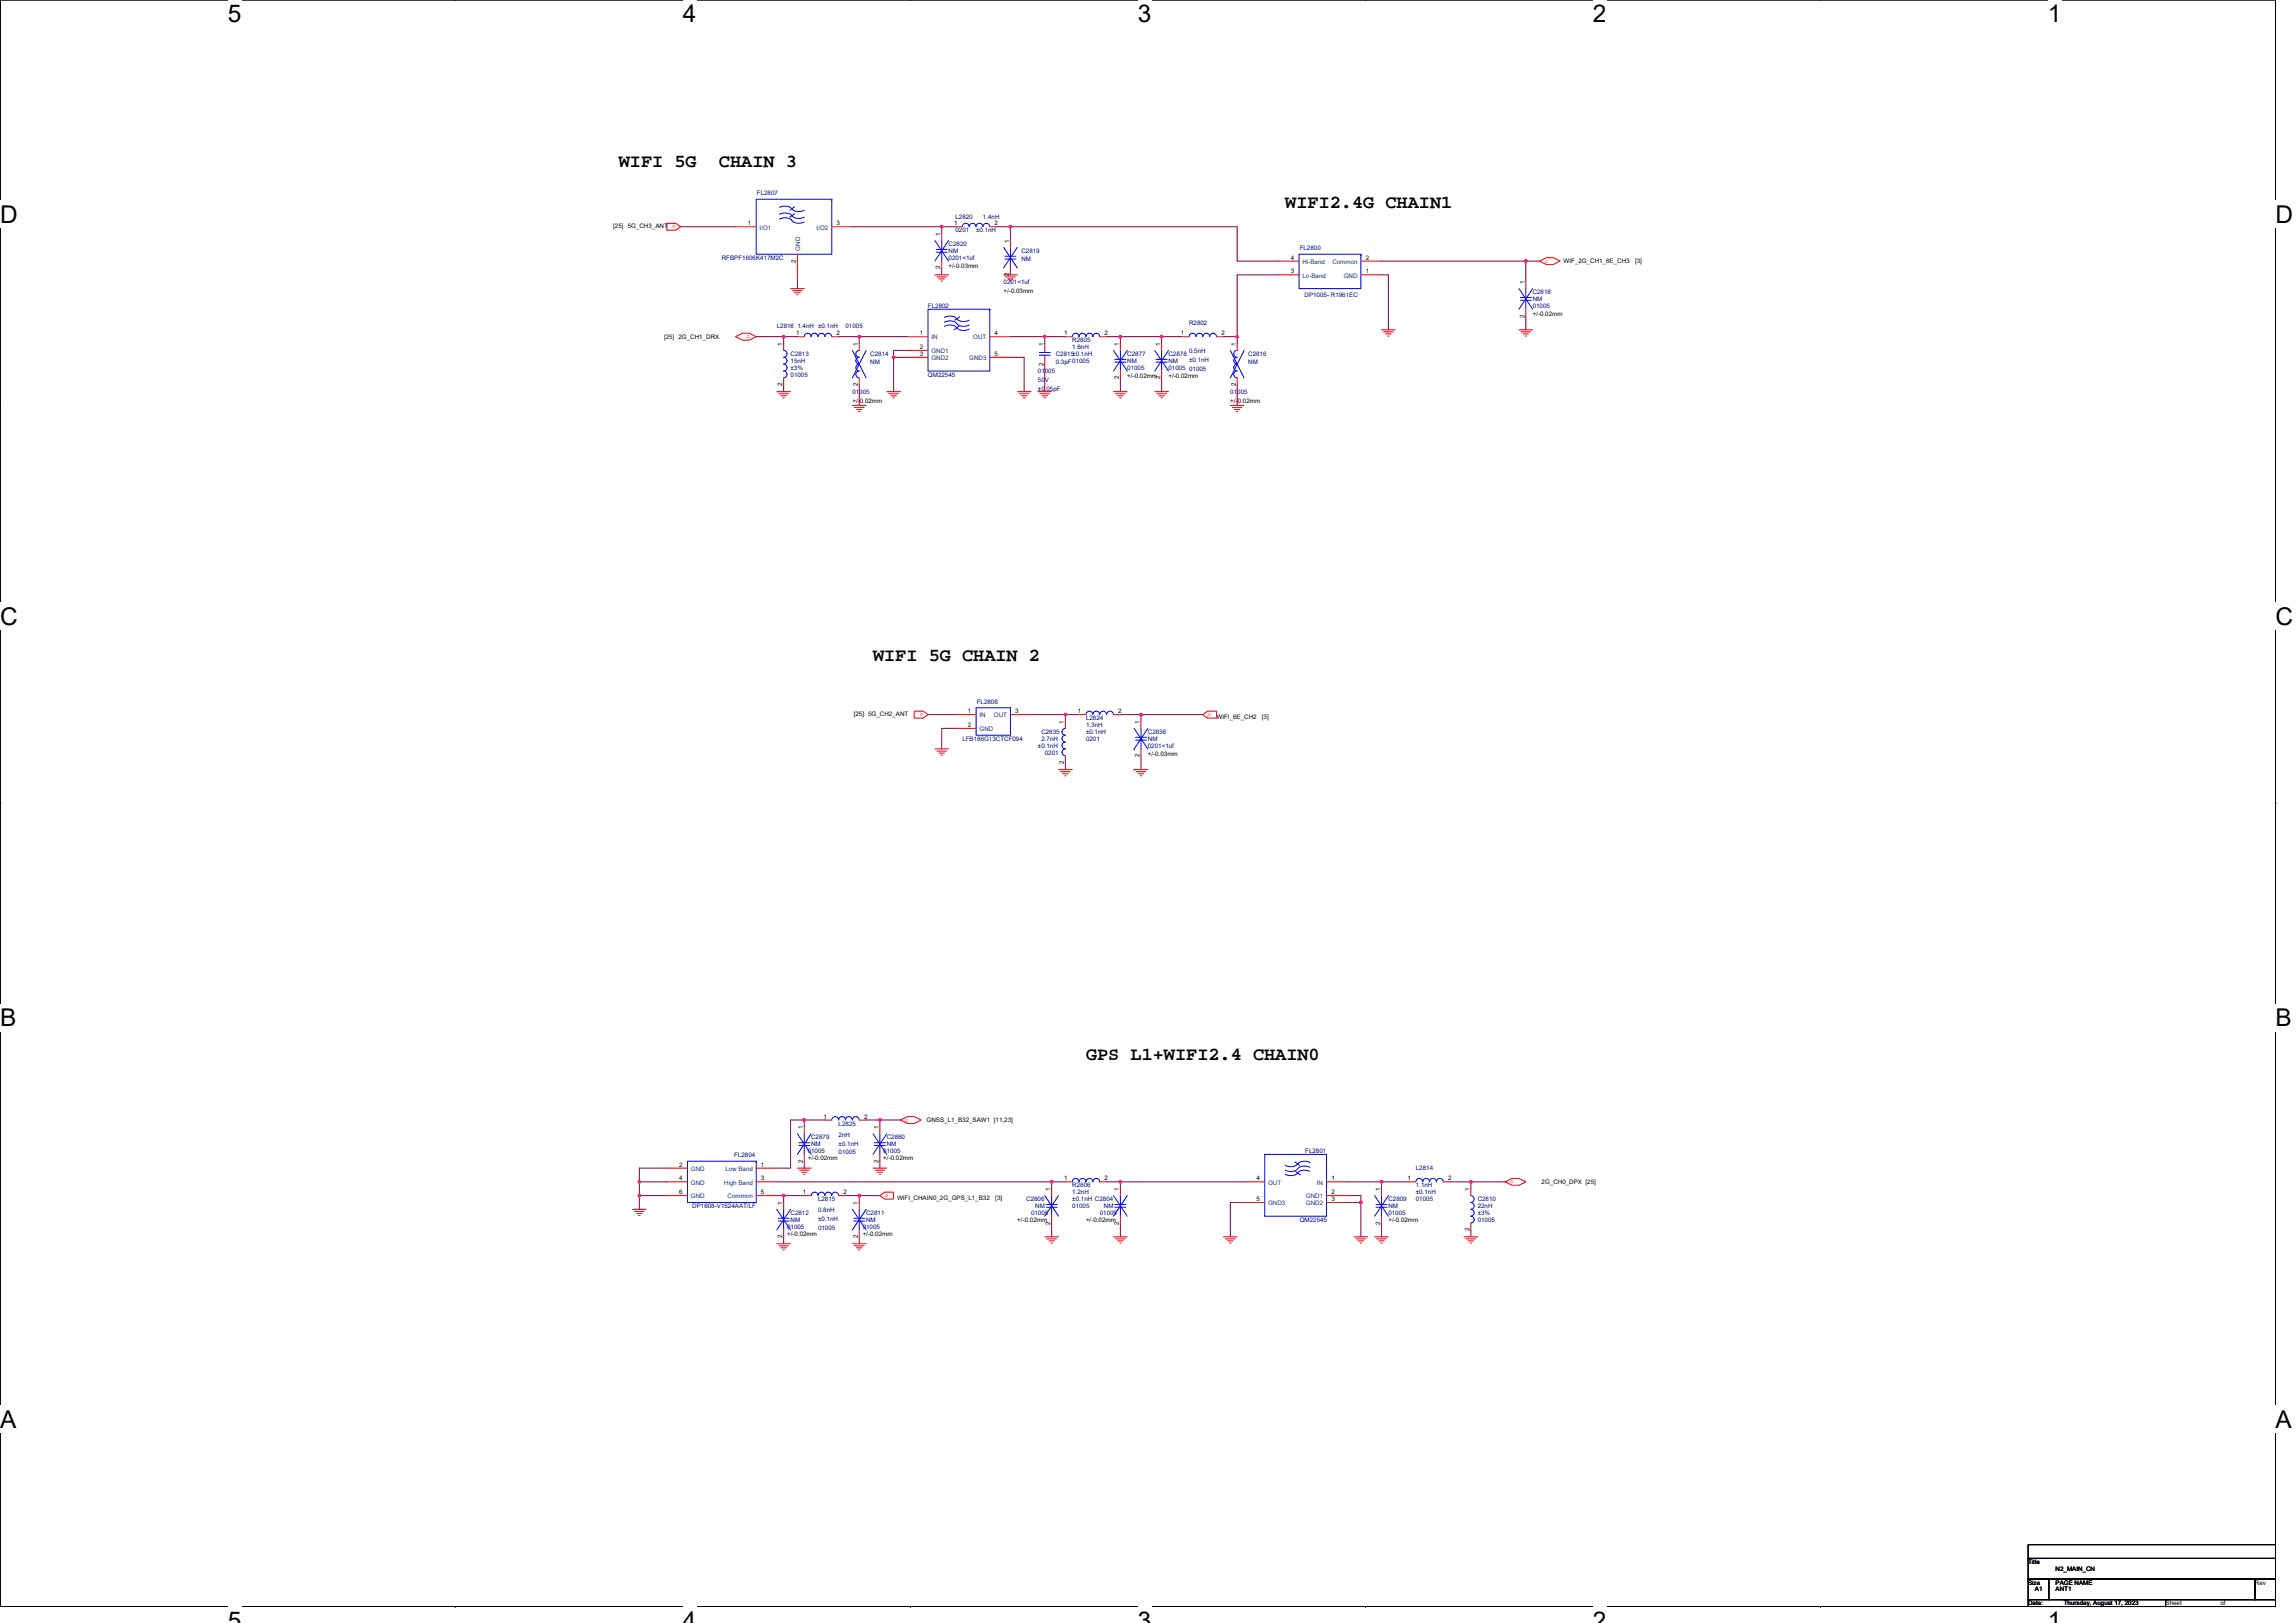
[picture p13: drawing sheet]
<svg xmlns="http://www.w3.org/2000/svg" width="297mm" height="210mm" viewBox="0 0 297 210" stroke-linecap="round" stroke-linejoin="round" font-family="sans-serif">
<defs><g id="words">
<g font-size="3.2">
<text x="29.5" y="2.9">5</text>
<text x="88.3" y="2.9">4</text>
<text x="147.2" y="2.9">3</text>
<text x="206.1" y="2.9">2</text>
<text x="264.9" y="2.9">1</text>
<text x="0" y="28.8">D</text>
<text x="294.4" y="28.8">D</text>
<text x="0" y="80.8">C</text>
<text x="294.4" y="80.8">C</text>
<text x="0" y="132.8">B</text>
<text x="294.4" y="132.8">B</text>
<text x="0" y="184.7">A</text>
<text x="294.4" y="184.7">A</text>
<text x="29.5" y="210.7">5</text>
<text x="88.3" y="210.7">4</text>
<text x="147.2" y="210.7">3</text>
<text x="206.1" y="210.7">2</text>
<text x="264.9" y="210.7">1</text>
</g>
<g font-size="2.4">
<text x="80.1" y="21.6">WIFI 5G</text>
<text x="93" y="21.6">CHAIN 3</text>
<text x="166.3" y="26.9">WIFI2.4G CHAIN1</text>
<text x="112.9" y="85.6">WIFI 5G CHAIN 2</text>
<text x="140.5" y="137.1">GPS L1+WIFI2.4 CHAIN0</text>
</g>
<g font-size=".8">
<text x="79.3" y="29.5">[25] 5G_CH3_ANT</text>
<text x="96.8" y="29.2">1</text>
<text x="108.2" y="29.2">3</text>
<text x="123.4" y="29.2">1</text>
<text x="128.7" y="29.2">2</text>
<text x="103" y="34" transform="rotate(-90 103 34)">2</text>
<text x="121.6" y="34.9" transform="rotate(-90 121.6 34.9)">2</text>
<text x="121.6" y="30.5" transform="rotate(-90 121.6 30.5)">1</text>
<text x="122.7" y="34.7">+/-0.03mm</text>
<text x="130.5" y="35.7" transform="rotate(-90 130.5 35.7)">2</text>
<text x="130.5" y="31.4" transform="rotate(-90 130.5 31.4)">1</text>
<text x="167" y="33.6">4</text>
<text x="167" y="35.4">3</text>
<text x="176.7" y="35.4">1</text>
<text x="176.7" y="33.6">2</text>
<text x="202.3" y="34.1">WIF_2G_CH1_6E_CH3</text>
<text x="211.5" y="34.1">[3]</text>
<text x="129.8" y="37.9">+/-0.03mm</text>
<text x="197.2" y="41.1" transform="rotate(-90 197.2 41.1)">2</text>
<text x="197.2" y="36.7" transform="rotate(-90 197.2 36.7)">1</text>
<text x="198.3" y="40.9">+/-0.02mm</text>
<text x="85.9" y="43.8">[25] 2G_CH1_DRX</text>
<text x="101.2" y="44.7" transform="rotate(-90 101.2 44.7)">1</text>
<text x="103" y="43.4">1</text>
<text x="108.2" y="43.4">2</text>
<text x="111" y="44.7" transform="rotate(-90 111 44.7)">1</text>
<text x="119" y="43.4">1</text>
<text x="119" y="46">3</text>
<text x="119" y="45.2">2</text>
<text x="128.7" y="43.4">4</text>
<text x="128.7" y="46">5</text>
<text x="135" y="47.3" transform="rotate(-90 135 47.3)">2</text>
<text x="135" y="44.7" transform="rotate(-90 135 44.7)">1</text>
<text x="137.7" y="43.4">1</text>
<text x="142.9" y="43.4">2</text>
<text x="144.8" y="44.7" transform="rotate(-90 144.8 44.7)">1</text>
<text x="150.1" y="44.7" transform="rotate(-90 150.1 44.7)">1</text>
<text x="152.8" y="43.4">1</text>
<text x="158" y="43.4">2</text>
<text x="159.9" y="44.7" transform="rotate(-90 159.9 44.7)">1</text>
<text x="101.2" y="50" transform="rotate(-90 101.2 50)">2</text>
<text x="110.3" y="52.1">+/-0.02mm</text>
<text x="111" y="50" transform="rotate(-90 111 50)">2</text>
<text x="144.8" y="49.1" transform="rotate(-90 144.8 49.1)">2</text>
<text x="145.8" y="48.9">+/-0.02mm</text>
<text x="150.1" y="49.1" transform="rotate(-90 150.1 49.1)">2</text>
<text x="151.2" y="48.9">+/-0.02mm</text>
<text x="159.2" y="52.1">+/-0.02mm</text>
<text x="159.9" y="50" transform="rotate(-90 159.9 50)">2</text>
<text x="110.5" y="92.6">[25] 5G_CH2_ANT</text>
<text x="125.2" y="92.3">1</text>
<text x="125.2" y="94.1">2</text>
<text x="131.3" y="92.3">3</text>
<text x="137.6" y="93.6" transform="rotate(-90 137.6 93.6)">1</text>
<text x="139.4" y="92.3">1</text>
<text x="144.7" y="92.3">2</text>
<text x="147.4" y="93.6" transform="rotate(-90 147.4 93.6)">1</text>
<text x="157.4" y="93">WIFI_6E_CH2</text>
<text x="163.3" y="93">[3]</text>
<text x="137.6" y="98.9" transform="rotate(-90 137.6 98.9)">2</text>
<text x="147.4" y="98" transform="rotate(-90 147.4 98)">2</text>
<text x="148.5" y="97.8">+/-0.03mm</text>
<text x="103.9" y="146.1" transform="rotate(-90 103.9 146.1)">1</text>
<text x="106.5" y="144.7">1</text>
<text x="111.8" y="144.7">2</text>
<text x="113.6" y="146.1" transform="rotate(-90 113.6 146.1)">1</text>
<text x="119.9" y="145.2">GNSS_L1_B32_SAW1 [11,23]</text>
<text x="87.9" y="150.9">2</text>
<text x="87.9" y="152.7">4</text>
<text x="87.9" y="154.5">6</text>
<text x="98.5" y="150.9">1</text>
<text x="98.5" y="152.7">3</text>
<text x="98.5" y="154.5">5</text>
<text x="101.2" y="155.8" transform="rotate(-90 101.2 155.8)">1</text>
<text x="103.9" y="150.4" transform="rotate(-90 103.9 150.4)">2</text>
<text x="103.9" y="154.5">1</text>
<text x="104.5" y="150.1">+/-0.02mm</text>
<text x="109.1" y="154.5">2</text>
<text x="111" y="155.8" transform="rotate(-90 111 155.8)">1</text>
<text x="113.6" y="150.4" transform="rotate(-90 113.6 150.4)">2</text>
<text x="114.3" y="150.1">+/-0.02mm</text>
<text x="116.1" y="155.2">WIFI_CHAIN0_2G_GPS_L1_B32</text>
<text x="128.8" y="155.2">[3]</text>
<text x="135.9" y="154.1" transform="rotate(-90 135.9 154.1)">1</text>
<text x="137.7" y="152.7">1</text>
<text x="142.9" y="152.7">2</text>
<text x="144.8" y="154.1" transform="rotate(-90 144.8 154.1)">1</text>
<text x="162.5" y="152.7">4</text>
<text x="162.5" y="155.4">5</text>
<text x="172.2" y="152.7">1</text>
<text x="172.2" y="155.4">3</text>
<text x="172.2" y="154.5">2</text>
<text x="178.5" y="154.1" transform="rotate(-90 178.5 154.1)">1</text>
<text x="182.1" y="152.7">1</text>
<text x="187.4" y="152.7">2</text>
<text x="190.1" y="154.1" transform="rotate(-90 190.1 154.1)">1</text>
<text x="199.4" y="153.2">2G_CH0_DPX [25]</text>
<text x="101.2" y="160.2" transform="rotate(-90 101.2 160.2)">2</text>
<text x="101.8" y="159.8">+/-0.02mm</text>
<text x="111" y="160.2" transform="rotate(-90 111 160.2)">2</text>
<text x="111.6" y="159.8">+/-0.02mm</text>
<text x="131.6" y="158.1">+/-0.02mm</text>
<text x="135.9" y="158.4" transform="rotate(-90 135.9 158.4)">2</text>
<text x="140.5" y="158.1">+/-0.02mm</text>
<text x="144.8" y="158.4" transform="rotate(-90 144.8 158.4)">2</text>
<text x="178.5" y="158.4" transform="rotate(-90 178.5 158.4)">2</text>
<text x="179.6" y="158.1">+/-0.02mm</text>
<text x="190.1" y="159.3" transform="rotate(-90 190.1 159.3)">2</text>
<text x="262.4" y="202.3">Title</text>
<text x="265.9" y="203.2">N2_MAIN_CN</text>
<text x="262.4" y="205">Size</text>
<text x="262.4" y="207.7">Date:</text>
<text x="263.3" y="205.9">A1</text>
<text x="265.9" y="205">PAGE NAME</text>
<text x="265.9" y="205.9">ANT1</text>
<text x="267" y="207.7">Thursday, August 17, 2023</text>
<text x="280.2" y="207.7">Sheet</text>
<text x="287.3" y="207.7">of</text>
<text x="291.7" y="205">Rev</text>
</g>
<g font-size=".8" fill="#f00">
<text x="87.4" y="29.1" transform="rotate(180 87.4 29.1)">o</text>
<text x="199.8" y="34">o</text>
<text x="96.6" y="43.8">o</text>
<text x="119.4" y="92.2" transform="rotate(180 119.4 92.2)">o</text>
<text x="156.2" y="92.7">o</text>
<text x="117.1" y="145.1">o</text>
<text x="114.5" y="154.9">o</text>
<text x="195.4" y="153.1">o</text>
</g>
<g font-size=".8" fill="#000080">
<text x="97.9" y="25.3">FL2807</text>
<text x="123.6" y="28.3">L2820</text>
<text x="127.2" y="28.3">1.4nH</text>
<text x="93.4" y="33.6">RFBPF1606K417M2C</text>
<text x="122.7" y="31.8">C2820</text>
<text x="122.7" y="32.7">NM</text>
<text x="122.7" y="33.6">0201&lt;1uf</text>
<text x="123.6" y="30.1">0201</text>
<text x="126.3" y="30.1">±0.1nH</text>
<text x="132.1" y="32.7">C2819</text>
<text x="132.1" y="33.8">NM</text>
<text x="168.1" y="32.4">FL2800</text>
<text x="120.1" y="39.8">FL2802</text>
<text x="129.8" y="36.7">0201&lt;1uf</text>
<text x="168.8" y="38.4">DP1005- R1961EC</text>
<text x="198.3" y="38.1">C2818</text>
<text x="198.3" y="38.9">NM</text>
<text x="198.3" y="39.8">01005</text>
<text x="100.5" y="42.5">L2816 1.4nH ±0.1nH</text>
<text x="102.3" y="46.1">C2813</text>
<text x="102.3" y="46.9">15nH</text>
<text x="102.3" y="47.8">±3%</text>
<text x="109.4" y="42.5">01005</text>
<text x="112.6" y="46.1">C2814</text>
<text x="112.6" y="47.1">NM</text>
<text x="136.6" y="46.1">C2815±0.1nH</text>
<text x="136.6" y="47.1">0.3pF01005</text>
<text x="138.7" y="44.3">R2805</text>
<text x="138.7" y="45.2">1.6nH</text>
<text x="145.8" y="46.1">C2877</text>
<text x="145.8" y="46.9">NM</text>
<text x="145.8" y="47.8">01005</text>
<text x="151.2" y="46.1">C2878</text>
<text x="151.2" y="46.9">NM</text>
<text x="151.2" y="47.8">01005</text>
<text x="153.8" y="42.1">R2802</text>
<text x="153.8" y="45.7">0.5nH</text>
<text x="153.8" y="46.9">±0.1nH</text>
<text x="161.5" y="46.1">C2816</text>
<text x="161.5" y="47.1">NM</text>
<text x="102.3" y="48.7">01005</text>
<text x="110.3" y="50.9">01005</text>
<text x="120.1" y="48.7">QM22545</text>
<text x="134.3" y="48.3">01005</text>
<text x="134.3" y="49.4">50V</text>
<text x="134.3" y="50.6">±0.05pF</text>
<text x="153.8" y="48">01005</text>
<text x="159.2" y="50.9">01005</text>
<text x="124.5" y="95.8">LFB186G13CTCF094</text>
<text x="126.4" y="91">FL2808</text>
<text x="134.7" y="95">C2835</text>
<text x="134.7" y="95.8">2.7nH</text>
<text x="140.5" y="93.2">L2824</text>
<text x="140.5" y="94.1">1.3nH</text>
<text x="140.5" y="95">±0.1nH</text>
<text x="140.5" y="95.8">0201</text>
<text x="148.5" y="95">C2836</text>
<text x="148.5" y="95.8">NM</text>
<text x="134.3" y="96.7">±0.1nH</text>
<text x="135.2" y="97.6">0201</text>
<text x="148.5" y="96.7">0201&lt;1uf</text>
<text x="95" y="149.7">FL2804</text>
<text x="104.5" y="149.2">01005</text>
<text x="104.9" y="147.4">C2879</text>
<text x="104.9" y="148.3">NM</text>
<text x="108.5" y="145.6">L2825</text>
<text x="108.5" y="147">2nH</text>
<text x="108.5" y="148.2">±0.1nH</text>
<text x="108.5" y="149.4">01005</text>
<text x="114.3" y="149.2">01005</text>
<text x="114.7" y="147.4">C2880</text>
<text x="114.7" y="148.3">NM</text>
<text x="168.9" y="149.2">FL2801</text>
<text x="105.8" y="155.4">L2815</text>
<text x="132.8" y="155.4">C2806</text>
<text x="138.7" y="153.6">R2806</text>
<text x="138.7" y="154.5">1.2nH</text>
<text x="138.7" y="155.4">±0.1nH C2804</text>
<text x="179.6" y="155.4">C2809</text>
<text x="183.2" y="151.4">L2814</text>
<text x="183.2" y="153.6">1.1nH</text>
<text x="183.2" y="154.5">±0.1nH</text>
<text x="183.2" y="155.4">01005</text>
<text x="191.2" y="155.4">C2810</text>
<text x="89.6" y="156.3">DP1608-V1524AAT/LF</text>
<text x="101.8" y="159">01005</text>
<text x="102.3" y="157.2">C2812</text>
<text x="102.3" y="158.1">NM</text>
<text x="105.8" y="156.8">0.8nH</text>
<text x="105.8" y="158">±0.1nH</text>
<text x="105.8" y="159.1">01005</text>
<text x="111.6" y="159">01005</text>
<text x="112.1" y="157.2">C2811</text>
<text x="112.1" y="158.1">NM</text>
<text x="133.4" y="157.2">01005</text>
<text x="133.9" y="156.3">NM</text>
<text x="138.7" y="156.3">01005</text>
<text x="142.3" y="157.2">01005</text>
<text x="142.8" y="156.3">NM</text>
<text x="168.1" y="158.1">QM22545</text>
<text x="179.6" y="156.3">NM</text>
<text x="179.6" y="157.2">01005</text>
<text x="191.2" y="156.3">22nH</text>
<text x="191.2" y="157.2">±3%</text>
<text x="191.2" y="158.1">01005</text>
</g>
<g font-size=".8" fill="#004080">
<text x="98.3" y="29.7">I/O1</text>
<text x="105.7" y="29.7">I/O2</text>
<text x="103.5" y="32.4" transform="rotate(-90 103.5 32.4)">GND</text>
<text x="168.5" y="34.1">Hi-Band</text>
<text x="168.5" y="35.9">Lo-Band</text>
<text x="172.4" y="34.1">Common</text>
<text x="173.8" y="35.9">GND</text>
<text x="120.5" y="43.9">IN</text>
<text x="120.5" y="46.6">GND2</text>
<text x="120.5" y="45.7">GND1</text>
<text x="125.4" y="46.6">GND3</text>
<text x="125.9" y="43.9">OUT</text>
<text x="126.7" y="92.8">IN</text>
<text x="126.7" y="94.6">GND</text>
<text x="128.6" y="92.8">OUT</text>
<text x="89.4" y="151.5">GND</text>
<text x="89.4" y="153.3">GND</text>
<text x="89.4" y="155">GND</text>
<text x="93.7" y="153.3">High Band</text>
<text x="93.8" y="151.5">Low Band</text>
<text x="94.1" y="155">Common</text>
<text x="164.1" y="153.3">OUT</text>
<text x="164.1" y="155.9">GND3</text>
<text x="168.9" y="155.9">GND2</text>
<text x="168.9" y="155">GND1</text>
<text x="170.4" y="153.3">IN</text>
</g>
</g></defs>
<path d="M0 0h294.4v207.8h-294.4z" fill="none" stroke="#000" stroke-width=".13"/>
<g fill="#fff">
<path d="M29.5 0h1.7v3.5h-1.7z"/>
<path d="M29.5 207.8h1.7v2.1h-1.7z"/>
</g>
<path d="M58.9 0h.1M58.9 207.8h.1" fill="none" stroke="#000" stroke-width=".13"/>
<g fill="#fff">
<path d="M88.3 0h1.8v3.5h-1.8z"/>
<path d="M88.3 207.8h1.8v2.1h-1.8z"/>
</g>
<path d="M117.8 0h.1M117.8 207.8h.1" fill="none" stroke="#000" stroke-width=".13"/>
<g fill="#fff">
<path d="M147.2 0h1.8v3.5h-1.8z"/>
<path d="M147.2 207.8h1.8v2.1h-1.8z"/>
</g>
<path d="M176.6 0h.1M176.6 207.8h.1" fill="none" stroke="#000" stroke-width=".13"/>
<g fill="#fff">
<path d="M206.1 0h1.7v3.5h-1.7z"/>
<path d="M206.1 207.8h1.7v2.1h-1.7z"/>
</g>
<path d="M235.5 0h.1M235.5 207.8h.1" fill="none" stroke="#000" stroke-width=".13"/>
<g fill="#fff">
<path d="M264.9 0h1.8v3.5h-1.8z"/>
<path d="M264.9 207.8h1.8v2.1h-1.8z"/>
<path d="M0 26h2.3v3.5h-2.3z"/>
<path d="M294.4 26h2.3v3.5h-2.3z"/>
<path d="M0 77.9h2.3v3.6h-2.3z"/>
<path d="M294.4 77.9h2.3v3.6h-2.3z"/>
</g>
<path d="M0 52h.1M294.4 52h.1" fill="none" stroke="#000" stroke-width=".13"/>
<g fill="#fff">
<path d="M0 129.9h2.1v3.5h-2.1z"/>
<path d="M294.4 129.9h2.1v3.5h-2.1z"/>
</g>
<path d="M0 103.9h.1M294.4 103.9h.1" fill="none" stroke="#000" stroke-width=".13"/>
<g fill="#fff">
<path d="M0 181.9h2.1v3.5h-2.1z"/>
<path d="M294.4 181.9h2.1v3.5h-2.1z"/>
</g>
<g fill="none" stroke="#000" stroke-width=".13">
<path d="M0 155.9h.1M294.4 155.9h.1M262.4 199.8h32v1.8h-32zM294.4 199.8h.1M262.4 201.6h32v2.7h-32zM262.4 204.3h2.7v2.7h-2.7zM262.4 207h17.8v.8h-17.8zM265.1 204.3h.1M265.1 204.3h26.6v2.7h-26.6zM280.2 207h.1M280.2 207h14.2v.8h-14.2zM291.7 204.3h.1"/>
<path d="M291.7 204.3h2.7v2.7h-2.7zM294.4 201.6h.1M294.4 204.3h.1M294.4 207h.1"/>
</g>
<g fill="none" stroke="#f00" stroke-width=".13">
<path d="M86.3 28.9h1.1l.7 .4-.7 .5h-1.1zM95.2 29.3h2.6M102.3 37.3h1.8M102.5 37.6h1.3M102.8 37.9h.7M103.1 38.1h.2M103.2 32.9v2.7M107.6 29.3h2.7M120.9 35.6h1.8M121.2 35.8h1.3M121.5 36.1h.7M121.7 36.4h.2"/>
<path d="M121.8 30.2v.9M121.8 33.8v.9M123.6 29.3h.9M128.1 29.3h.8M129.8 35.6h1.8M130.1 35.8h1.2M130.4 36.1h.7M130.6 36.4h.2M130.7 31.1v.9M130.7 34.7v.9M165.4 33.8h2.7M165.4 35.6h2.7"/>
<path d="M176.1 35.6h2.6M176.1 33.8h2.6M197.4 36.4v.9M199.2 33.8l.9-.5h.9l.8 .5-.8 .4h-.9zM95.2 43.6l.9-.5h.8l.9 .5-.9 .4h-.8zM100.5 50.7h1.8M100.8 50.9h1.2M101 51.2h.7M101.3 51.5h.2M101.4 44.5v.8M101.4 48.9v.9M103.2 43.6h.9"/>
<path d="M107.6 43.6h.9M110.3 52.5h1.8M110.5 52.7h1.3M110.8 53h.7M111.1 53.3h.2M111.2 44.5v.8M111.2 48.9v.9M114.7 50.7h1.8M115 50.9h1.2M115.3 51.2h.7M115.5 51.5h.2M117.4 43.6h2.7"/>
<path d="M117.4 46.2h2.7M117.4 45.3h2.7M128.1 43.6h2.6M128.1 46.2h2.6M131.6 50.7h1.8M131.9 50.9h1.2M132.1 51.2h.8M132.4 51.5h.2M134.3 50.7h1.8M134.5 50.9h1.3M134.8 51.2h.7M135.1 51.5h.2"/>
<path d="M135.2 44.5v.8M135.2 46.2v.9M137.8 43.6h.9M142.3 43.6h.9M144.1 50.7h1.7M144.3 50.9h1.3M144.6 51.2h.7M144.9 51.5h.1M144.9 44.5v.8M144.9 48v.9M149.4 50.7h1.8M149.7 50.9h1.2"/>
<path d="M149.9 51.2h.7M150.2 51.5h.2M150.3 44.5v.8M150.3 48v.9M152.9 43.6h.9M157.4 43.6h.9M159.2 52.5h1.7M159.4 52.7h1.3M159.7 53h.7M160 53.3h.1M160.1 44.5v.8M160.1 48.9v.9"/>
<path d="M178.7 42.7h1.8M179 42.9h1.2M179.3 43.2h.7M179.5 43.5h.2M196.5 42.7h1.8M196.8 42.9h1.2M197 43.2h.8M197.3 43.5h.2M197.4 40v.9M118.3 92h1.1l.7 .5-.7 .4h-1.1zM120.9 96.9h1.8M121.2 97.2h1.3"/>
<path d="M121.5 97.4h.7M121.7 97.7h.2M123.6 92.5h2.7M123.6 94.2h2.7M130.7 92.5h2.7M136.9 99.6h1.8M137.2 99.8h1.3M137.8 93.3v.9M137.8 97.8v.9M139.6 92.5h.9M144.1 92.5h.8M146.7 99.6h1.8"/>
<path d="M146.7 99.6h.1M147 99.8h1.2M147.6 93.3v.9M147.6 96.9v.9M155.6 92.5l.6-.5h1.2v.9h-1.2zM137.5 100.1h.7M137.7 100.4h.2M147.3 100.1h.7M147.5 100.4h.2M81.8 156.5h1.8M82.1 156.7h1.2M82.4 157h.7"/>
<path d="M82.6 157.3h.2M86.3 151.1h2.6M86.3 152.9h2.6M86.3 154.7h2.6M97.8 151.1h2.7M97.8 152.9h2.7M97.8 154.7h2.7M101.4 155.6v.9M101.4 159.1v.9M103.2 151.1h1.7M103.4 151.4h1.3M103.7 151.7h.7"/>
<path d="M104 151.9h.1M104.1 145.8v.9M104.1 149.4v.8M104.1 154.7h.8M106.7 144.9h.9M108.5 154.7h.9M111.2 155.6v.9M111.2 159.1v.9M111.2 144.9h.9M112.9 151.1h1.8M113.2 151.4h1.3M113.5 151.7h.7"/>
<path d="M113.7 151.9h.2M113.8 154.7l.7-.5h1.1v.9h-1.1zM113.8 145.8v.9M113.8 149.4v.8M116.5 144.9l.9-.4h.9l.9 .4-.9 .5h-.9zM136.1 153.8v.9M136.1 157.4v.8M137.8 152.9h.9M142.3 152.9h.9M144.9 153.8v.9M144.9 157.4v.8M160.9 152.9h2.7"/>
<path d="M160.9 155.6h2.7M171.6 152.9h2.7M171.6 155.6h2.7M171.6 154.7h2.7M178.7 153.8v.9M178.7 157.4v.8M182.3 152.9h.9M186.7 152.9h.9M190.3 153.8v.9M190.3 158.2v.9M194.7 152.9l.9-.4h.9l.9 .4-.9 .5h-.9zM100.5 160.9h1.8"/>
<path d="M100.8 161.2h1.2M101 161.4h.7M101.3 161.7h.2M110.3 160.9h1.8M110.5 161.2h1.3M110.8 161.4h.7M111.1 161.7h.2M135.2 160h1.7M135.4 160.3h1.3M135.7 160.6h.7M136 160.8h.1M144.1 160h1.7"/>
<path d="M144.3 160.3h1.3M144.6 160.6h.7M144.9 160.8h.1M158.3 160h1.8M158.5 160.3h1.3M158.8 160.6h.7M159.1 160.8h.2M175.2 160h1.8M175.4 160.3h1.3M175.7 160.6h.7M176 160.8h.2M177.8 160h1.8"/>
<path d="M178.1 160.3h1.3M178.4 160.6h.7M178.6 160.8h.2M189.4 160h1.8M189.7 160.3h1.2M189.9 160.6h.7M190.2 160.8h.2"/>
</g>
<g fill="none" stroke="#00f" stroke-width=".13">
<path d="M97.8 25.8h9.8v7.1h-9.8zM100.8 26.8l.5-.1a1.22 1.22 0 0 1 1.1 .3M100.8 27.7l.5-.1a1.22 1.22 0 0 1 1.1 .3M100.8 28.4l.5-.2a1.22 1.22 0 0 1 1.1 .3M102.5 27a1.28 1.28 0 0 0 1.5 .2M102.5 27.9a1.28 1.28 0 0 0 1.5 .2M102.5 28.5a1.28 1.28 0 0 0 1.5 .2M102.8 26.8l-.6 .4M102.8 27.6l-.6 .5M107.6 25.8h.1M120.9 31.1l1.8 2.7M121.1 32.3h1.4"/>
<path d="M121.1 32.6h1.4M121.8 31.1v1.2M121.8 32.6v1.2M122.7 31.1l-1.8 2.7M128 29.3a.44 .44 0 0 0-.4-.4 .44 .44 0 0 0-.4 .4 .44 .44 0 0 0-.5-.4 .44 .44 0 0 0-.4 .4 .44 .44 0 0 0-.5-.4 .44 .44 0 0 0-.4 .4 .44 .44 0 0 0-.5-.4 .44 .44 0 0 0-.4 .4M129.8 32l1.8 2.7M130 33.2h1.4M130 33.5h1.4M130.7 32v1.2M130.7 33.5v1.2M131.6 32l-1.8 2.7M168.1 32.9h8v4.4h-8z"/>
<path d="M176.1 32.9h.1M196.5 37.3l1.8 2.7M196.7 38.5h1.4M196.7 38.8h1.4M197.4 37.3v1.2M197.4 38.8v1.2M198.3 37.3l-1.8 2.7M101.4 45.3a.44 .44 0 0 1 .4 .5 .44 .44 0 0 1-.4 .4 .44 .44 0 0 1 .4 .5 .44 .44 0 0 1-.4 .4 .44 .44 0 0 1 .4 .5 .44 .44 0 0 1-.4 .4 .44 .44 0 0 1 .4 .4 .44 .44 0 0 1-.4 .5M104.9 43.6a.44 .44 0 0 0-.4-.5 .44 .44 0 0 0-.4 .5M106.7 43.6a.44 .44 0 0 0-.4-.5 .44 .44 0 0 0-.5 .5 .44 .44 0 0 0-.4-.5 .44 .44 0 0 0-.5 .5M107.6 43.6a.44 .44 0 0 0-.4-.5 .44 .44 0 0 0-.5 .5M110.3 45.3l1.8 3.6"/>
<path d="M111.2 45.3a.44 .44 0 0 0-.5 .5 .44 .44 0 0 0 .5 .4 .44 .44 0 0 0-.5 .5 .44 .44 0 0 0 .5 .4 .44 .44 0 0 0-.5 .5 .44 .44 0 0 0 .5 .4 .44 .44 0 0 0-.5 .4 .44 .44 0 0 0 .5 .5M112.1 45.3l-1.8 3.6M120.1 40h8v8h-8zM122.2 41.1l.4-.2a1.22 1.22 0 0 1 1.2 .3M122.2 42.2l.4-.1a1.22 1.22 0 0 1 1.2 .3M122.2 41.7l.4-.2a1.22 1.22 0 0 1 1.2 .4M123.8 41.9a1.28 1.28 0 0 0 1.6 .1M123.8 42.4a1.28 1.28 0 0 0 1.6 .2M123.8 41.2a1.28 1.28 0 0 0 1.6 .2M124.1 42.2l-.7 .5M124.1 41l-.6 .4M128.1 40h.1"/>
<path d="M134.5 45.6h1.4M134.5 46h1.4M135.2 45.3v.3M135.2 46v.2M139.6 43.6a.44 .44 0 0 0-.4-.5 .44 .44 0 0 0-.5 .5M141.4 43.6a.44 .44 0 0 0-.5-.5 .44 .44 0 0 0-.4 .5 .44 .44 0 0 0-.4-.5 .44 .44 0 0 0-.5 .5M142.3 43.6a.44 .44 0 0 0-.5-.5 .44 .44 0 0 0-.4 .5M144.1 45.3l1.7 2.7M144.2 46.5h1.5M144.2 46.9h1.5M144.9 45.3v1.2M144.9 46.9v1.1"/>
<path d="M145.8 45.3l-1.7 2.7M149.4 45.3l1.8 2.7M149.6 46.5h1.4M149.6 46.9h1.4M150.3 45.3v1.2M150.3 46.9v1.1M151.2 45.3l-1.8 2.7M157.4 43.6a.44 .44 0 0 0-.5-.5 .44 .44 0 0 0-.4 .5 .44 .44 0 0 0-.4-.5 .44 .44 0 0 0-.5 .5 .44 .44 0 0 0-.4-.5 .44 .44 0 0 0-.5 .5 .44 .44 0 0 0-.4-.5 .44 .44 0 0 0-.5 .5M159.2 45.3l1.7 3.6M160.1 45.3a.44 .44 0 0 0-.5 .5 .44 .44 0 0 0 .5 .4 .44 .44 0 0 0-.5 .5 .44 .44 0 0 0 .5 .4 .44 .44 0 0 0-.5 .5 .44 .44 0 0 0 .5 .4 .44 .44 0 0 0-.5 .4 .44 .44 0 0 0 .5 .5M160.9 45.3l-1.7 3.6M126.3 91.6h4.4v3.5h-4.4z"/>
<path d="M130.7 91.6h.1M137.8 94.2a.44 .44 0 0 0-.4 .5 .44 .44 0 0 0 .4 .4 .44 .44 0 0 0-.4 .5 .44 .44 0 0 0 .4 .4M137.8 96a.44 .44 0 0 0-.4 .5 .44 .44 0 0 0 .4 .4 .44 .44 0 0 0-.4 .4 .44 .44 0 0 0 .4 .5M140.5 92.4a.44 .44 0 0 1 .4-.4 .44 .44 0 0 1 .5 .4M141.4 92.4a.44 .44 0 0 1 .4-.4 .44 .44 0 0 1 .5 .4 .44 .44 0 0 1 .4-.4 .44 .44 0 0 1 .5 .4M143.2 92.4a.44 .44 0 0 1 .4-.4 .44 .44 0 0 1 .5 .4M146.7 96.9h.1M146.7 94.2l1.8 2.7M146.9 95.4h1.4M146.9 95.7h1.4M147.6 94.2v1.2M147.6 95.7v1.2"/>
<path d="M148.5 94.2l-1.8 2.7M88.9 150.2h8.9v5.4h-8.9zM97.8 150.2h.1M100.5 156.5l1.8 2.6M100.7 157.6h1.4M100.7 158h1.4M101.4 156.5v1.1M101.4 158v1.1M102.3 156.5l-1.8 2.6M103.2 146.7l1.7 2.7M103.3 147.8h1.5M103.3 148.2h1.5"/>
<path d="M104.1 146.7v1.1M104.1 148.2v1.2M104.9 146.7l-1.7 2.7M104.9 154.7a.44 .44 0 0 1 .5-.5 .44 .44 0 0 1 .4 .5 .44 .44 0 0 1 .5-.5 .44 .44 0 0 1 .4 .5M106.7 154.7a.44 .44 0 0 1 .5-.5 .44 .44 0 0 1 .4 .5 .44 .44 0 0 1 .4-.5 .44 .44 0 0 1 .5 .5M107.6 144.9a.44 .44 0 0 1 .4-.4 .44 .44 0 0 1 .5 .4M108.5 144.9a.44 .44 0 0 1 .4-.4 .44 .44 0 0 1 .5 .4 .44 .44 0 0 1 .4-.4 .44 .44 0 0 1 .5 .4M110.3 156.5l1.8 2.6M110.3 144.9a.44 .44 0 0 1 .4-.4 .44 .44 0 0 1 .5 .4M110.5 157.6h1.4M110.5 158h1.4M111.2 156.5v1.1"/>
<path d="M111.2 158v1.1M112.1 156.5l-1.8 2.6M112.9 146.7l1.8 2.7M113.1 147.8h1.4M113.1 148.2h1.4M113.8 146.7v1.1M113.8 148.2v1.2M114.7 146.7l-1.8 2.7M135.2 154.7l1.7 2.7M135.3 155.8h1.5M135.3 156.2h1.5M136.1 154.7v1.1"/>
<path d="M136.1 156.2v1.2M136.9 154.7l-1.7 2.7M138.7 152.9a.44 .44 0 0 1 .5-.4 .44 .44 0 0 1 .4 .4M139.6 152.9a.44 .44 0 0 1 .5-.4 .44 .44 0 0 1 .4 .4 .44 .44 0 0 1 .4-.4 .44 .44 0 0 1 .5 .4M141.4 152.9a.44 .44 0 0 1 .4-.4 .44 .44 0 0 1 .5 .4M144.1 154.7l1.7 2.7M144.2 155.8h1.5M144.2 156.2h1.5M144.9 154.7v1.1M144.9 156.2v1.2M145.8 154.7l-1.7 2.7M163.6 149.4h8v8h-8z"/>
<path d="M167.5 150.3l.6 .5M167.6 151.6l.6 .4M167.9 151.2a1.28 1.28 0 0 1-1.6 .2M167.9 151.7a1.28 1.28 0 0 1-1.6 .2M167.9 150.6a1.28 1.28 0 0 1-1.6 .2M169.5 150.4l-.5-.1a1.22 1.22 0 0 0-1.1 .3M169.5 151.6l-.5-.2a1.22 1.22 0 0 0-1.1 .3M169.5 151l-.5-.1a1.22 1.22 0 0 0-1.1 .3M171.6 149.4h.1M177.8 154.7l1.8 2.7M178 155.8h1.4M178 156.2h1.4"/>
<path d="M178.7 154.7v1.1M178.7 156.2v1.2M179.6 154.7l-1.8 2.7M183.2 152.9a.44 .44 0 0 1 .4-.4 .44 .44 0 0 1 .5 .4 .44 .44 0 0 1 .4-.4 .44 .44 0 0 1 .4 .4 .44 .44 0 0 1 .5-.4 .44 .44 0 0 1 .4 .4 .44 .44 0 0 1 .5-.4 .44 .44 0 0 1 .4 .4M190.3 154.7a.44 .44 0 0 1 .4 .4 .44 .44 0 0 1-.4 .5 .44 .44 0 0 1 .4 .4 .44 .44 0 0 1-.4 .5M190.3 156.5a.44 .44 0 0 1 .4 .4 .44 .44 0 0 1-.4 .4 .44 .44 0 0 1 .4 .5 .44 .44 0 0 1-.4 .4"/>
</g>
<g fill="none" stroke="#800040" stroke-width=".13">
<path d="M88.1 29.3h7.1M103.2 35.6v1.7M110.3 29.3h11.5M121.8 29.3h1.8M121.8 29.3v.9M121.8 34.7v.9M128.9 29.3h1.8M130.7 29.3h29.4v4.5h5.3M130.7 29.3h.1M130.7 29.3v1.8M130.7 33.8v1.8M165.4 35.6h-5.3v8"/>
<path d="M178.7 35.6h.9v7.1M178.7 33.8h18.7M197.4 33.8h1.8M197.4 33.8v2.6M97.8 43.6h3.6M101.4 43.6v.8M101.4 49.8v.9M101.4 43.6h1.8M108.5 43.6h2.7M111.2 43.6v.8M111.2 49.8v2.7M111.2 43.6h6.2"/>
<path d="M115.6 46.2v4.5M115.6 46.2h1.8M117.4 45.3h-1.8v.9M130.7 43.6h4.5M130.7 46.2h1.8v4.5M135.2 43.6h2.6M135.2 43.6v.8M135.2 47.1v3.6M143.2 43.6h1.7M144.9 43.6h5.4M144.9 43.6h.1M144.9 43.6v.8"/>
<path d="M144.9 48.9v1.8M150.3 43.6h2.6M150.3 43.6v.8M150.3 48.9v1.8M158.3 43.6h1.8M160.1 49.8v2.7M160.1 43.6v.8M197.4 40.9v1.8M120.1 92.5h3.5M123.6 94.2h-1.8v2.7M133.4 92.5h4.4M137.8 92.5v.8"/>
<path d="M137.8 98.7v.9M137.8 92.5h1.8M144.9 92.5h2.7M147.6 92.5h8M147.6 92.5v.8M147.6 97.8v1.8M147.6 92.5h.1M82.7 152.9v1.8M82.7 154.7v1.8M82.7 152.9h3.6M82.7 154.7h3.6M86.3 151.1h-3.6v1.8"/>
<path d="M100.5 152.9h35.6M100.5 154.7h.9M101.4 154.7h2.7M101.4 154.7v.9M104.1 150.2v.9M104.1 144.9h-1.8v6.2h-1.8M106.7 144.9h-2.6v.9M109.4 154.7h1.8M112.1 144.9h1.7M113.8 144.9h2.7M113.8 144.9v.9M113.8 150.2v.9"/>
<path d="M113.8 154.7h-2.6v.9M136.1 152.9v.9M136.1 158.2v1.8M136.1 152.9h1.7M143.2 152.9h1.7M144.9 152.9h16M144.9 152.9v.9M144.9 158.2v1.8M144.9 152.9h.1M160.9 155.6h-1.7v4.4M174.3 152.9h4.4M174.3 154.7h1.8v.9"/>
<path d="M174.3 155.6h1.8M176.1 155.6v4.4M178.7 152.9h3.6M178.7 152.9v.9M178.7 158.2v1.8M187.6 152.9h2.7M190.3 152.9v.9M190.3 159.1v.9M190.3 152.9h4.4M101.4 160v.9M111.2 160v.9"/>
</g>
<g fill="#f0f" stroke="#f0f" stroke-width=".13">
<circle cx="130.7" cy="29.3" r=".17"/>
<circle cx="137.8" cy="92.5" r=".17"/>
<circle cx="147.6" cy="92.5" r=".17"/>
<circle cx="197.4" cy="33.8" r=".17"/>
<circle cx="101.4" cy="43.6" r=".17"/>
<circle cx="111.2" cy="43.6" r=".17"/>
<circle cx="135.2" cy="43.6" r=".17"/>
<circle cx="150.3" cy="43.6" r=".17"/>
<circle cx="144.9" cy="43.6" r=".17"/>
<circle cx="115.6" cy="46.2" r=".17"/>
<circle cx="136.1" cy="152.9" r=".17"/>
<circle cx="178.7" cy="152.9" r=".17"/>
<circle cx="190.3" cy="152.9" r=".17"/>
<circle cx="82.7" cy="152.9" r=".17"/>
<circle cx="176.1" cy="155.6" r=".17"/>
<circle cx="82.7" cy="154.7" r=".17"/>
<circle cx="101.4" cy="154.7" r=".17"/>
<circle cx="160.1" cy="43.6" r=".17"/>
<circle cx="111.2" cy="154.7" r=".17"/>
<circle cx="121.8" cy="29.3" r=".17"/>
<circle cx="144.9" cy="152.9" r=".17"/>
<circle cx="104" cy="144.9" r=".17"/>
<circle cx="113.8" cy="144.9" r=".17"/>
</g>
<use href="#words"/>
</svg>
